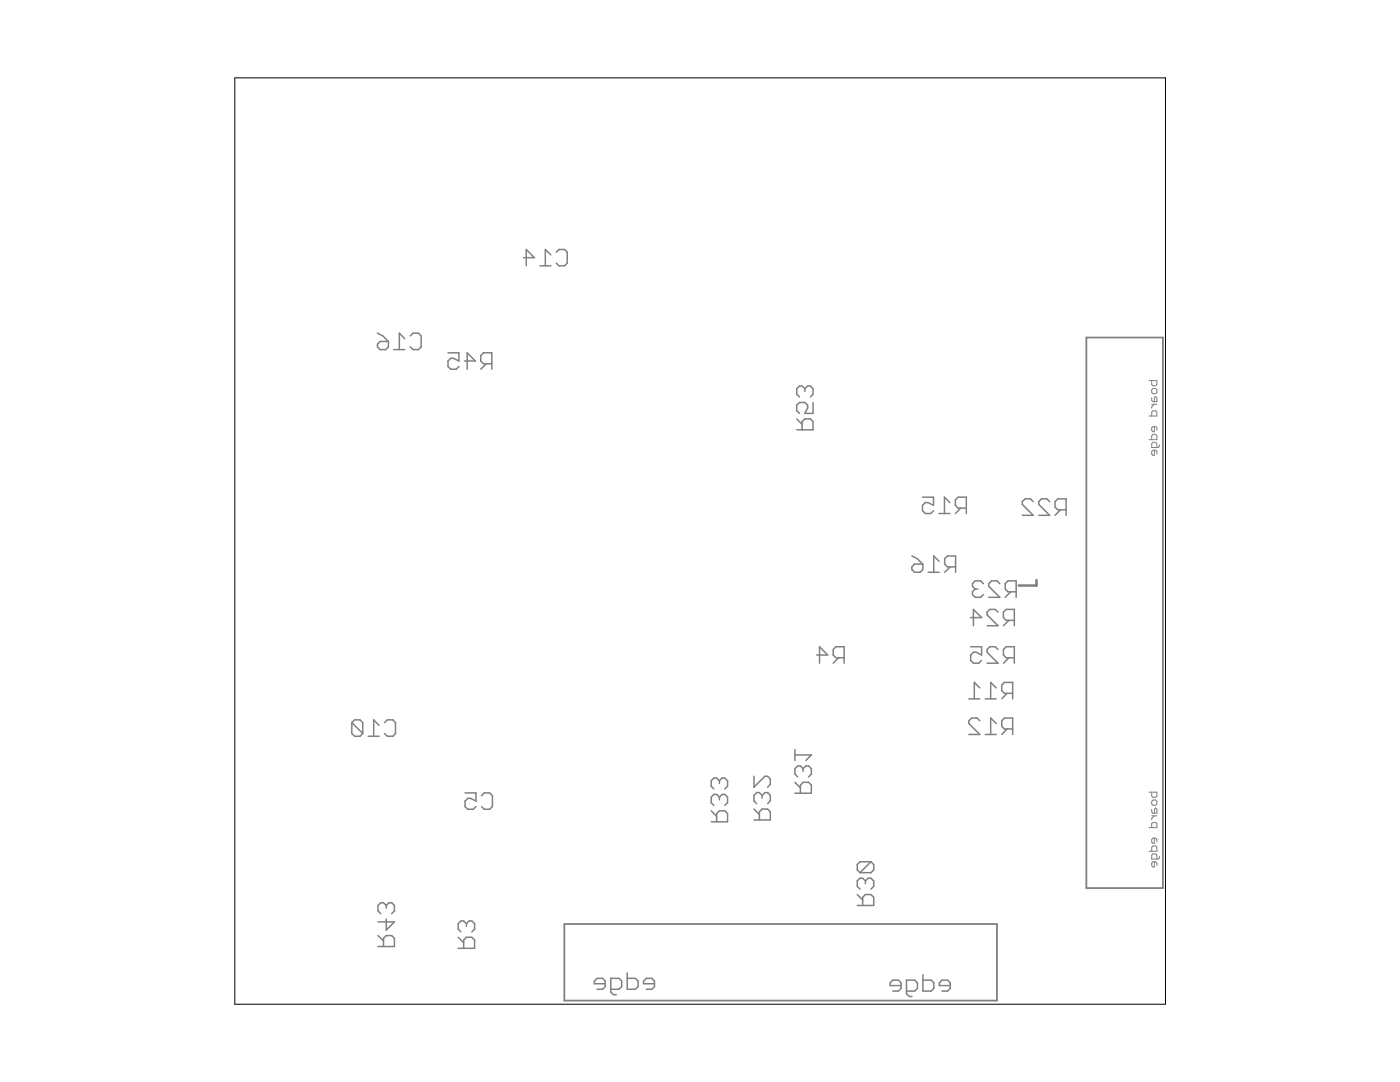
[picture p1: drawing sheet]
<svg xmlns="http://www.w3.org/2000/svg" width="279mm" height="216mm" viewBox="0 0 279 216" stroke-linecap="round" stroke-linejoin="round" font-family="sans-serif">
<g fill="#808080" stroke="#808080" stroke-width=".3">
<path d="M168.5 129.1v3.2z"/>
<path d="M166.8 129.1h1.7z"/>
<path d="M166.8 129.1l-.5 .5z"/>
<path d="M166.3 129.6v1.1z"/>
<path d="M166.3 130.7l.5 .6z"/>
<path d="M166.8 131.3h1.7z"/>
<path d="M167.4 131.3l-1.1 1z"/>
<path d="M163.6 129.1v3.2z"/>
<path d="M163.6 129.1l1.6 1.6z"/>
<path d="M163 130.7h2.2z"/>
<path d="M96.1 158.8l.5-.6z"/>
<path d="M96.6 158.2h1.1z"/>
<path d="M97.7 158.2l.6 .6z"/>
<path d="M98.3 158.8v2.1z"/>
<path d="M97.7 161.5l.6-.6z"/>
<path d="M96.6 161.5h1.1z"/>
<path d="M96.1 160.9l.5 .6z"/>
<path d="M92.8 158.2h2.2z"/>
<path d="M95 158.2v1.6z"/>
<path d="M93.9 159.3l1.1 .5z"/>
<path d="M93.4 159.3h.5z"/>
<path d="M93.4 159.3l-.6 .5z"/>
<path d="M92.8 159.8v1.1z"/>
<path d="M92.8 160.9l.6 .6z"/>
<path d="M93.4 161.5h1z"/>
<path d="M94.4 161.5l.6-.6z"/>
<path d="M212.8 99.5v3.3z"/>
<path d="M211.1 99.5h1.7z"/>
<path d="M211.1 99.5l-.5 .6z"/>
<path d="M210.6 100.1v1.1z"/>
<path d="M210.6 101.2l.5 .5z"/>
<path d="M211.1 101.7h1.7z"/>
<path d="M211.7 101.7l-1.1 1.1z"/>
<path d="M207.3 102.8h2.2z"/>
<path d="M207.3 100.6l2.2 2.2z"/>
<path d="M207.3 100.1v.5z"/>
<path d="M207.3 100.1l.6-.6z"/>
<path d="M207.9 99.5h1z"/>
<path d="M208.9 99.5l.6 .6z"/>
<path d="M204 102.8h2.2z"/>
<path d="M204 100.6l2.2 2.2z"/>
<path d="M204 100.1v.5z"/>
<path d="M204 100.1l.6-.6z"/>
<path d="M204.6 99.5h1.1z"/>
<path d="M205.7 99.5l.5 .6z"/>
<path d="M202.8 115.9v3.3z"/>
<path d="M201.2 115.9h1.6z"/>
<path d="M201.2 115.9l-.6 .6z"/>
<path d="M200.6 116.5v1z"/>
<path d="M200.6 117.5l.6 .6z"/>
<path d="M201.2 118.1h1.6z"/>
<path d="M201.7 118.1l-1.1 1.1z"/>
<path d="M197.3 119.2h2.2z"/>
<path d="M197.3 117l2.2 2.2z"/>
<path d="M197.3 116.5v.5z"/>
<path d="M197.3 116.5l.6-.6z"/>
<path d="M197.9 115.9h1.1z"/>
<path d="M199 115.9l.5 .6z"/>
<path d="M195.7 115.9l.6 .6z"/>
<path d="M194.6 115.9h1.1z"/>
<path d="M194.6 115.9l-.5 .6z"/>
<path d="M194.1 116.5v.5z"/>
<path d="M194.1 117l.5 .5z"/>
<path d="M194.6 117.5h.6z"/>
<path d="M194.6 117.5l-.5 .6z"/>
<path d="M194.1 118.1v.5z"/>
<path d="M194.1 118.6l.5 .6z"/>
<path d="M194.6 119.2h1.1z"/>
<path d="M195.7 119.2l.6-.6z"/>
<path d="M202.4 121.6v3.3z"/>
<path d="M200.8 121.6h1.6z"/>
<path d="M200.3 122.1l.5-.5z"/>
<path d="M200.3 122.1v1.1z"/>
<path d="M200.3 123.2l.5 .6z"/>
<path d="M200.8 123.8h1.6z"/>
<path d="M200.3 124.9l1.1-1.1z"/>
<path d="M197 124.9h2.2z"/>
<path d="M197 122.7l2.2 2.2z"/>
<path d="M197 122.1v.6z"/>
<path d="M197 122.1l.5-.5z"/>
<path d="M197.5 121.6h1.1z"/>
<path d="M198.6 121.6l.6 .5z"/>
<path d="M194.3 121.6v3.3z"/>
<path d="M194.3 121.6l1.6 1.6z"/>
<path d="M193.7 123.2h2.2z"/>
<path d="M202.4 129.1v3.2z"/>
<path d="M200.8 129.1h1.6z"/>
<path d="M200.8 129.1l-.5 .5z"/>
<path d="M200.3 129.6v1.1z"/>
<path d="M200.3 130.7l.5 .6z"/>
<path d="M200.8 131.3h1.6z"/>
<path d="M200.3 132.3l1.1-1z"/>
<path d="M197 132.3h2.2z"/>
<path d="M197 130.2l2.2 2.1z"/>
<path d="M197 129.6v.6z"/>
<path d="M197.5 129.1l-.5 .5z"/>
<path d="M197.5 129.1h1.1z"/>
<path d="M198.6 129.1l.6 .5z"/>
<path d="M193.7 129.1h2.2z"/>
<path d="M195.9 129.1v1.6z"/>
<path d="M194.8 130.2l1.1 .5z"/>
<path d="M194.3 130.2h.5z"/>
<path d="M194.3 130.2l-.6 .5z"/>
<path d="M193.7 130.7v1.1z"/>
<path d="M193.7 131.8l.6 .5z"/>
<path d="M194.3 132.3h1z"/>
<path d="M195.3 132.3l.6-.5z"/>
<path d="M202.1 136.2v3.2z"/>
<path d="M200.4 136.2h1.7z"/>
<path d="M200.4 136.2l-.5 .5z"/>
<path d="M199.9 136.7v1.1z"/>
<path d="M199.9 137.8l.5 .5z"/>
<path d="M200.4 138.3h1.7z"/>
<path d="M201 138.3l-1.1 1.1z"/>
<path d="M197.7 136.2l1.1 1.1z"/>
<path d="M197.7 136.2v3.2z"/>
<path d="M196.6 139.4h2.2z"/>
<path d="M194.5 136.2l1 1.1z"/>
<path d="M194.5 136.2v3.2z"/>
<path d="M193.4 139.4h2.1z"/>
<path d="M202.1 143.3v3.3z"/>
<path d="M200.4 143.3h1.7z"/>
<path d="M200.4 143.3l-.5 .5z"/>
<path d="M199.9 143.8v1.1z"/>
<path d="M199.9 144.9l.5 .6z"/>
<path d="M200.4 145.5h1.7z"/>
<path d="M201 145.5l-1.1 1.1z"/>
<path d="M197.7 143.3l1.1 1.1z"/>
<path d="M197.7 143.3v3.3z"/>
<path d="M196.6 146.6h2.2z"/>
<path d="M193.4 146.6h2.1z"/>
<path d="M193.4 144.4l2.1 2.2z"/>
<path d="M193.4 143.8v.6z"/>
<path d="M193.4 143.8l.5-.5z"/>
<path d="M193.9 143.3h1.1z"/>
<path d="M195 143.3l.5 .5z"/>
<path d="M192.8 99.2v3.3z"/>
<path d="M191.2 99.2h1.6z"/>
<path d="M190.7 99.7l.5-.5z"/>
<path d="M190.7 99.7v1.1z"/>
<path d="M190.7 100.8l.5 .6z"/>
<path d="M191.2 101.4h1.6z"/>
<path d="M191.7 101.4l-1 1.1z"/>
<path d="M188.5 99.2l1.1 1.1z"/>
<path d="M188.5 99.2v3.3z"/>
<path d="M187.4 102.5h2.2z"/>
<path d="M184.1 99.2h2.2z"/>
<path d="M186.3 99.2v1.6z"/>
<path d="M185.2 100.3l1.1 .5z"/>
<path d="M184.7 100.3h.5z"/>
<path d="M184.7 100.3l-.6 .5z"/>
<path d="M184.1 100.8v1.1z"/>
<path d="M184.1 101.9l.6 .6z"/>
<path d="M184.7 102.5h1.1z"/>
<path d="M185.8 102.5l.5-.6z"/>
<path d="M190.7 110.9v3.3z"/>
<path d="M189.1 110.9h1.6z"/>
<path d="M189.1 110.9l-.6 .6z"/>
<path d="M188.5 111.5v1.1z"/>
<path d="M188.5 112.6l.6 .5z"/>
<path d="M189.1 113.1h1.6z"/>
<path d="M188.5 114.2l1.1-1.1z"/>
<path d="M186.3 110.9l1.1 1.1z"/>
<path d="M186.3 110.9v3.3z"/>
<path d="M185.2 114.2h2.2z"/>
<path d="M182 110.9l1.1 .6z"/>
<path d="M183.1 111.5l1.1 1.1z"/>
<path d="M184.2 112.6v1.1z"/>
<path d="M183.6 114.2l.6-.5z"/>
<path d="M182.5 114.2h1.1z"/>
<path d="M182 113.7l.5 .5z"/>
<path d="M182 113.1v.6z"/>
<path d="M182.5 112.6l-.5 .5z"/>
<path d="M182.5 112.6h1.7z"/>
<path d="M171.1 180.7h3.3z"/>
<path d="M174.4 179v1.7z"/>
<path d="M173.8 178.5l.6 .5z"/>
<path d="M172.7 178.5h1.1z"/>
<path d="M172.7 178.5l-.5 .5z"/>
<path d="M172.2 179v1.7z"/>
<path d="M171.1 178.5l1.1 1.1z"/>
<path d="M173.8 177.4l.6-.5z"/>
<path d="M174.4 175.8v1.1z"/>
<path d="M173.8 175.2l.6 .6z"/>
<path d="M173.3 175.2h.5z"/>
<path d="M172.7 175.8l.6-.6z"/>
<path d="M172.7 175.8v.5z"/>
<path d="M172.2 175.2l.5 .6z"/>
<path d="M171.6 175.2h.6z"/>
<path d="M171.1 175.8l.5-.6z"/>
<path d="M171.1 175.8v1.1z"/>
<path d="M171.1 176.9l.5 .5z"/>
<path d="M171.6 174.1h2.2z"/>
<path d="M173.8 174.1l.6-.5z"/>
<path d="M174.4 172.5v1.1z"/>
<path d="M173.8 172l.6 .5z"/>
<path d="M171.6 172h2.2z"/>
<path d="M171.1 172.5l.5-.5z"/>
<path d="M171.1 172.5v1.1z"/>
<path d="M171.1 173.6l.5 .5z"/>
<path d="M171.6 174.1l2.2-2.1z"/>
<path d="M158.6 158.3h3.3z"/>
<path d="M161.9 156.7v1.6z"/>
<path d="M161.4 156.1l.5 .6z"/>
<path d="M160.3 156.1h1.1z"/>
<path d="M160.3 156.1l-.6 .6z"/>
<path d="M159.7 156.7v1.6z"/>
<path d="M158.6 156.1l1.1 1.1z"/>
<path d="M161.4 155l.5-.5z"/>
<path d="M161.9 153.4v1.1z"/>
<path d="M161.4 152.8l.5 .6z"/>
<path d="M160.8 152.8h.6z"/>
<path d="M160.3 153.4l.5-.6z"/>
<path d="M160.3 153.4v.5z"/>
<path d="M159.7 152.8l.6 .6z"/>
<path d="M159.2 152.8h.5z"/>
<path d="M158.6 153.4l.6-.6z"/>
<path d="M158.6 153.4v1.1z"/>
<path d="M158.6 154.5l.6 .5z"/>
<path d="M160.8 151.7l1.1-1.1z"/>
<path d="M158.6 150.6h3.3z"/>
<path d="M158.6 149.6v2.1z"/>
<path d="M150.5 163.6h3.2z"/>
<path d="M153.7 162v1.6z"/>
<path d="M153.2 161.4l.5 .6z"/>
<path d="M152.1 161.4h1.1z"/>
<path d="M152.1 161.4l-.5 .6z"/>
<path d="M151.6 162v1.6z"/>
<path d="M150.5 161.4l1.1 1.1z"/>
<path d="M153.7 159.8l-.5 .6z"/>
<path d="M153.7 158.7v1.1z"/>
<path d="M153.2 158.2l.5 .5z"/>
<path d="M152.7 158.2h.5z"/>
<path d="M152.7 158.2l-.6 .5z"/>
<path d="M152.1 158.7v.6z"/>
<path d="M151.6 158.2l.5 .5z"/>
<path d="M151 158.2h.6z"/>
<path d="M151 158.2l-.5 .5z"/>
<path d="M150.5 158.7v1.1z"/>
<path d="M150.5 159.8l.5 .6z"/>
<path d="M150.5 154.9v2.2z"/>
<path d="M150.5 157.1l2.2-2.2z"/>
<path d="M152.7 154.9h.5z"/>
<path d="M153.2 154.9l.5 .5z"/>
<path d="M153.7 155.4v1.1z"/>
<path d="M153.7 156.5l-.5 .6z"/>
<path d="M141.9 164h3.3z"/>
<path d="M145.2 162.3v1.7z"/>
<path d="M144.7 161.8l.5 .5z"/>
<path d="M143.6 161.8h1.1z"/>
<path d="M143.6 161.8l-.6 .5z"/>
<path d="M143 162.3v1.7z"/>
<path d="M141.9 161.8l1.1 1.1z"/>
<path d="M144.7 160.7l.5-.5z"/>
<path d="M145.2 159.1v1.1z"/>
<path d="M144.7 158.5l.5 .6z"/>
<path d="M144.1 158.5h.6z"/>
<path d="M144.1 158.5l-.5 .6z"/>
<path d="M143.6 159.1v.5z"/>
<path d="M143 158.5l.6 .6z"/>
<path d="M142.5 158.5h.5z"/>
<path d="M142.5 158.5l-.6 .6z"/>
<path d="M141.9 159.1v1.1z"/>
<path d="M141.9 160.2l.6 .5z"/>
<path d="M144.7 157.4l.5-.5z"/>
<path d="M145.2 155.8v1.1z"/>
<path d="M144.7 155.3l.5 .5z"/>
<path d="M144.1 155.3h.6z"/>
<path d="M143.6 155.8l.5-.5z"/>
<path d="M143.6 155.8v.5z"/>
<path d="M143 155.3l.6 .5z"/>
<path d="M142.5 155.3h.5z"/>
<path d="M141.9 155.8l.6-.5z"/>
<path d="M141.9 155.8v1.1z"/>
<path d="M141.9 156.9l.6 .5z"/>
<path d="M76.7 144.2l.6-.6z"/>
<path d="M77.3 143.6h1.1z"/>
<path d="M78.4 143.6l.5 .6z"/>
<path d="M78.9 144.2v2.2z"/>
<path d="M78.9 146.4l-.5 .5z"/>
<path d="M77.3 146.9h1.1z"/>
<path d="M76.7 146.4l.6 .5z"/>
<path d="M74.6 143.6l1.1 1.1z"/>
<path d="M74.6 143.6v3.3z"/>
<path d="M73.5 146.9h2.2z"/>
<path d="M72.4 144.2v2.2z"/>
<path d="M71.8 143.6l.6 .6z"/>
<path d="M70.8 143.6h1z"/>
<path d="M70.8 143.6l-.6 .6z"/>
<path d="M70.2 144.2v2.2z"/>
<path d="M70.2 146.4l.6 .5z"/>
<path d="M70.8 146.9h1z"/>
<path d="M71.8 146.9l.6-.5z"/>
<path d="M70.2 144.2l2.2 2.2z"/>
<path d="M91.4 189.2h3.3z"/>
<path d="M94.7 187.6v1.6z"/>
<path d="M94.2 187l.5 .6z"/>
<path d="M93.1 187h1.1z"/>
<path d="M93.1 187l-.6 .6z"/>
<path d="M92.5 187.6v1.6z"/>
<path d="M91.4 187l1.1 1.1z"/>
<path d="M94.2 185.9l.5-.5z"/>
<path d="M94.7 184.3v1.1z"/>
<path d="M94.2 183.8l.5 .5z"/>
<path d="M93.6 183.8h.6z"/>
<path d="M93.6 183.8l-.5 .5z"/>
<path d="M93.1 184.3v.5z"/>
<path d="M92.5 183.8l.6 .5z"/>
<path d="M92 183.8h.5z"/>
<path d="M92 183.8l-.6 .5z"/>
<path d="M91.4 184.3v1.1z"/>
<path d="M91.4 185.4l.6 .5z"/>
<path d="M75.4 188.9h3.3z"/>
<path d="M78.7 187.2v1.7z"/>
<path d="M78.2 186.7l.5 .5z"/>
<path d="M77.1 186.7h1.1z"/>
<path d="M76.5 187.2l.6-.5z"/>
<path d="M76.5 187.2v1.7z"/>
<path d="M75.4 186.7l1.1 1.1z"/>
<path d="M75.4 184h3.3z"/>
<path d="M78.7 184l-1.6 1.6z"/>
<path d="M77.1 183.4v2.2z"/>
<path d="M78.2 182.3l.5-.5z"/>
<path d="M78.7 180.7v1.1z"/>
<path d="M78.2 180.1l.5 .6z"/>
<path d="M77.6 180.1h.6z"/>
<path d="M77.6 180.1l-.5 .6z"/>
<path d="M77.1 180.7v.5z"/>
<path d="M76.5 180.1l.6 .6z"/>
<path d="M76 180.1h.5z"/>
<path d="M76 180.1l-.6 .6z"/>
<path d="M75.4 180.7v1.1z"/>
<path d="M75.4 181.8l.6 .5z"/>
<path d="M111 50.3l.6-.5z"/>
<path d="M111.6 49.8h1.1z"/>
<path d="M112.7 49.8l.5 .5z"/>
<path d="M113.2 50.3v2.2z"/>
<path d="M113.2 52.5l-.5 .5z"/>
<path d="M111.6 53h1.1z"/>
<path d="M111 52.5l.6 .5z"/>
<path d="M108.8 49.8l1.1 1.1z"/>
<path d="M108.8 49.8v3.2z"/>
<path d="M107.8 53h2.1z"/>
<path d="M105 49.8v3.2z"/>
<path d="M105 49.8l1.7 1.6z"/>
<path d="M104.5 51.4h2.2z"/>
<path d="M81.9 67l.5-.5z"/>
<path d="M82.4 66.5h1.1z"/>
<path d="M83.5 66.5l.6 .5z"/>
<path d="M84.1 67v2.2z"/>
<path d="M84.1 69.2l-.6 .6z"/>
<path d="M82.4 69.8h1.1z"/>
<path d="M81.9 69.2l.5 .6z"/>
<path d="M79.7 66.5l1.1 1.1z"/>
<path d="M79.7 66.5v3.3z"/>
<path d="M78.6 69.8h2.2z"/>
<path d="M75.3 66.5l1.1 .5z"/>
<path d="M76.4 67l1.1 1.1z"/>
<path d="M77.5 68.1v1.1z"/>
<path d="M77.5 69.2l-.5 .6z"/>
<path d="M75.9 69.8h1.1z"/>
<path d="M75.3 69.2l.6 .6z"/>
<path d="M75.3 68.7v.5z"/>
<path d="M75.3 68.7l.6-.6z"/>
<path d="M75.9 68.1h1.6z"/>
<path d="M98.1 70.4v3.3z"/>
<path d="M96.5 70.4h1.6z"/>
<path d="M96.5 70.4l-.6 .5z"/>
<path d="M95.9 70.9v1.1z"/>
<path d="M95.9 72l.6 .6z"/>
<path d="M96.5 72.6h1.6z"/>
<path d="M97 72.6l-1.1 1.1z"/>
<path d="M93.2 70.4v3.3z"/>
<path d="M93.2 70.4l1.7 1.6z"/>
<path d="M92.7 72h2.2z"/>
<path d="M89.4 70.4h2.2z"/>
<path d="M91.6 70.4v1.6z"/>
<path d="M90.5 71.5l1.1 .5z"/>
<path d="M90 71.5h.5z"/>
<path d="M89.4 72l.6-.5z"/>
<path d="M89.4 72v1.1z"/>
<path d="M89.4 73.1l.6 .6z"/>
<path d="M90 73.7h1z"/>
<path d="M91 73.7l.6-.6z"/>
<path d="M159 85.8h3.3z"/>
<path d="M162.3 84.1v1.7z"/>
<path d="M161.7 83.6l.6 .5z"/>
<path d="M160.6 83.6h1.1z"/>
<path d="M160.1 84.1l.5-.5z"/>
<path d="M160.1 84.1v1.7z"/>
<path d="M159 83.6l1.1 1.1z"/>
<path d="M162.3 80.3v2.2z"/>
<path d="M160.6 82.5h1.7z"/>
<path d="M161.2 81.4l-.6 1.1z"/>
<path d="M161.2 80.9v.5z"/>
<path d="M160.6 80.3l.6 .6z"/>
<path d="M159.6 80.3h1z"/>
<path d="M159 80.9l.6-.6z"/>
<path d="M159 80.9v1z"/>
<path d="M159 81.9l.6 .6z"/>
<path d="M161.7 79.2l.6-.5z"/>
<path d="M162.3 77.6v1.1z"/>
<path d="M161.7 77l.6 .6z"/>
<path d="M161.2 77h.5z"/>
<path d="M161.2 77l-.6 .6z"/>
<path d="M160.6 77.6v.5z"/>
<path d="M160.1 77l.5 .6z"/>
<path d="M159.6 77h.5z"/>
<path d="M159 77.6l.6-.6z"/>
<path d="M159 77.6v1.1z"/>
<path d="M159 78.7l.6 .5z"/>
<path d="M129 197.4h1.1z"/>
<path d="M130.6 196.8l-.5 .6z"/>
<path d="M130.6 195.8v1z"/>
<path d="M130.1 195.2l.5 .6z"/>
<path d="M129 195.2h1.1z"/>
<path d="M129 195.2l-.6 .6z"/>
<path d="M128.4 195.8v.5z"/>
<path d="M128.4 196.3h2.2z"/>
<path d="M125.2 194.1v3.3z"/>
<path d="M125.2 197.4h1.6z"/>
<path d="M126.8 197.4l.6-.6z"/>
<path d="M127.4 195.8v1z"/>
<path d="M126.8 195.2l.6 .6z"/>
<path d="M125.2 195.2h1.6z"/>
<path d="M122.4 198.5h.6z"/>
<path d="M121.9 197.9l.5 .6z"/>
<path d="M121.9 195.2v2.7z"/>
<path d="M121.9 195.2h1.6z"/>
<path d="M123.5 195.2l.6 .6z"/>
<path d="M124.1 195.8v1z"/>
<path d="M124.1 196.8l-.6 .6z"/>
<path d="M121.9 197.4h1.6z"/>
<path d="M119.2 197.4h1.1z"/>
<path d="M120.8 196.8l-.5 .6z"/>
<path d="M120.8 195.8v1z"/>
<path d="M120.3 195.2l.5 .6z"/>
<path d="M119.2 195.2h1.1z"/>
<path d="M119.2 195.2l-.6 .6z"/>
<path d="M118.6 195.8v.5z"/>
<path d="M118.6 196.3h2.2z"/>
<path d="M188 197.8h1.1z"/>
<path d="M189.1 197.8l.6-.6z"/>
<path d="M189.7 196.1v1.1z"/>
<path d="M189.1 195.6l.6 .5z"/>
<path d="M188 195.6h1.1z"/>
<path d="M188 195.6l-.5 .5z"/>
<path d="M187.5 196.1v.6z"/>
<path d="M187.5 196.7h2.2z"/>
<path d="M184.2 194.5v3.3z"/>
<path d="M184.2 197.8h1.6z"/>
<path d="M185.8 197.8l.6-.6z"/>
<path d="M186.4 196.1v1.1z"/>
<path d="M185.8 195.6l.6 .5z"/>
<path d="M184.2 195.6h1.6z"/>
<path d="M181.5 198.8h.5z"/>
<path d="M180.9 198.3l.6 .5z"/>
<path d="M180.9 195.6v2.7z"/>
<path d="M180.9 195.6h1.7z"/>
<path d="M182.6 195.6l.5 .5z"/>
<path d="M183.1 196.1v1.1z"/>
<path d="M183.1 197.2l-.5 .6z"/>
<path d="M180.9 197.8h1.7z"/>
<path d="M178.2 197.8h1.1z"/>
<path d="M179.3 197.8l.5-.6z"/>
<path d="M179.8 196.1v1.1z"/>
<path d="M179.3 195.6l.5 .5z"/>
<path d="M178.2 195.6h1.1z"/>
<path d="M178.2 195.6l-.6 .5z"/>
<path d="M177.6 196.1v.6z"/>
<path d="M177.6 196.7h2.2z"/>
</g>
<g fill="#808080" stroke="#808080" stroke-width=".51">
<path d="M203.3 116.8h3.6z"/>
<path d="M206.9 115.8v1z"/>
</g>
<g fill="#808080" stroke="#808080" stroke-width=".36">
<path d="M216.8 177.2h15.3z"/>
<path d="M216.8 67.4v109.8z"/>
<path d="M216.8 67.4h15.3z"/>
<path d="M232.1 67.4v109.8z"/>
<path d="M112.6 184.4h86.4z"/>
<path d="M199 184.4v15.3z"/>
<path d="M112.6 199.7h86.4z"/>
<path d="M112.6 184.4v15.3z"/>
</g>
<g fill="#808080" stroke="#808080" stroke-width=".2">
<path d="M229.3 75.9h1.6z"/>
<path d="M230.9 75.9v.8z"/>
<path d="M230.9 76.7l-.3 .3z"/>
<path d="M230.1 77h.5z"/>
<path d="M229.8 76.7l.3 .3z"/>
<path d="M229.8 75.9v.8z"/>
<path d="M230.9 77.8v.5z"/>
<path d="M230.9 78.3l-.3 .3z"/>
<path d="M230.1 78.6h.5z"/>
<path d="M229.8 78.3l.3 .3z"/>
<path d="M229.8 77.8v.5z"/>
<path d="M230.1 77.5l-.3 .3z"/>
<path d="M230.1 77.5h.5z"/>
<path d="M230.6 77.5l.3 .3z"/>
<path d="M229.8 79.4v.5z"/>
<path d="M229.8 79.9l.3 .2z"/>
<path d="M230.1 80.1h.8z"/>
<path d="M230.9 79.4v.7z"/>
<path d="M230.6 79.1l.3 .3z"/>
<path d="M230.6 79.1l-.2 .3z"/>
<path d="M230.4 79.4v.7z"/>
<path d="M229.8 80.7h1.1z"/>
<path d="M229.8 81.2l.6-.5z"/>
<path d="M229.8 81.2v.2z"/>
<path d="M229.3 83h1.6z"/>
<path d="M230.9 82.2v.8z"/>
<path d="M230.6 82l.3 .2z"/>
<path d="M230.1 82h.5z"/>
<path d="M230.1 82l-.3 .2z"/>
<path d="M229.8 82.2v.8z"/>
<path d="M230.9 85.4v.5z"/>
<path d="M230.6 85.1l.3 .3z"/>
<path d="M230.1 85.1h.5z"/>
<path d="M230.1 85.1l-.3 .3z"/>
<path d="M229.8 85.4v.5z"/>
<path d="M229.8 85.9l.3 .2z"/>
<path d="M230.1 86.1h.3z"/>
<path d="M230.4 85.1v1z"/>
<path d="M229.3 87.7h1.6z"/>
<path d="M230.9 87v.7z"/>
<path d="M230.6 86.7l.3 .3z"/>
<path d="M230.1 86.7h.5z"/>
<path d="M230.1 86.7l-.3 .3z"/>
<path d="M229.8 87v.7z"/>
<path d="M231.4 88.8v.2z"/>
<path d="M231.2 89.3l.2-.3z"/>
<path d="M229.8 89.3h1.4z"/>
<path d="M229.8 88.5v.8z"/>
<path d="M229.8 88.5l.3-.2z"/>
<path d="M230.1 88.3h.5z"/>
<path d="M230.6 88.3l.3 .2z"/>
<path d="M230.9 88.5v.8z"/>
<path d="M230.9 90.1v.5z"/>
<path d="M230.6 89.8l.3 .3z"/>
<path d="M230.1 89.8h.5z"/>
<path d="M230.1 89.8l-.3 .3z"/>
<path d="M229.8 90.1v.5z"/>
<path d="M229.8 90.6l.3 .3z"/>
<path d="M230.1 90.9h.3z"/>
<path d="M230.4 89.8v1.1z"/>
<path d="M229.3 158.1h1.6z"/>
<path d="M230.9 158.1v.8z"/>
<path d="M230.9 158.9l-.3 .2z"/>
<path d="M230.1 159.1h.5z"/>
<path d="M229.8 158.9l.3 .2z"/>
<path d="M229.8 158.1v.8z"/>
<path d="M230.9 159.9v.5z"/>
<path d="M230.9 160.4l-.3 .3z"/>
<path d="M230.1 160.7h.5z"/>
<path d="M229.8 160.4l.3 .3z"/>
<path d="M229.8 159.9v.5z"/>
<path d="M230.1 159.6l-.3 .3z"/>
<path d="M230.1 159.6h.5z"/>
<path d="M230.6 159.6l.3 .3z"/>
<path d="M229.8 161.5v.5z"/>
<path d="M229.8 162l.3 .3z"/>
<path d="M230.1 162.3h.8z"/>
<path d="M230.9 161.5v.8z"/>
<path d="M230.6 161.2l.3 .3z"/>
<path d="M230.6 161.2l-.2 .3z"/>
<path d="M230.4 161.5v.8z"/>
<path d="M229.8 162.8h1.1z"/>
<path d="M230.4 162.8l-.6 .5z"/>
<path d="M229.8 163.3v.3z"/>
<path d="M229.3 165.1h1.6z"/>
<path d="M230.9 164.4v.7z"/>
<path d="M230.6 164.1l.3 .3z"/>
<path d="M230.1 164.1h.5z"/>
<path d="M229.8 164.4l.3-.3z"/>
<path d="M229.8 164.4v.7z"/>
<path d="M230.9 167.5v.5z"/>
<path d="M230.6 167.2l.3 .3z"/>
<path d="M230.1 167.2h.5z"/>
<path d="M230.1 167.2l-.3 .3z"/>
<path d="M229.8 167.5v.5z"/>
<path d="M229.8 168l.3 .3z"/>
<path d="M230.1 168.3h.3z"/>
<path d="M230.4 167.2v1.1z"/>
<path d="M229.3 169.9h1.6z"/>
<path d="M230.9 169.1v.8z"/>
<path d="M230.6 168.8l.3 .3z"/>
<path d="M230.1 168.8h.5z"/>
<path d="M230.1 168.8l-.3 .3z"/>
<path d="M229.8 169.1v.8z"/>
<path d="M231.4 170.9v.3z"/>
<path d="M231.4 171.2l-.2 .2z"/>
<path d="M229.8 171.4h1.4z"/>
<path d="M229.8 170.6v.8z"/>
<path d="M229.8 170.6l.3-.2z"/>
<path d="M230.1 170.4h.5z"/>
<path d="M230.6 170.4l.3 .2z"/>
<path d="M230.9 170.6v.8z"/>
<path d="M230.9 172.2v.5z"/>
<path d="M230.6 172l.3 .2z"/>
<path d="M230.1 172h.5z"/>
<path d="M229.8 172.2l.3-.2z"/>
<path d="M229.8 172.2v.5z"/>
<path d="M229.8 172.7l.3 .3z"/>
<path d="M230.1 173h.3z"/>
<path d="M230.4 172v1z"/>
</g>
<path d="M46.9 15.5v184.9zM46.9 15.5h185.7zM46.9 200.4h185.7zM232.6 15.5v184.9z" fill="#000" stroke="#000" stroke-width=".2"/>
</svg>
